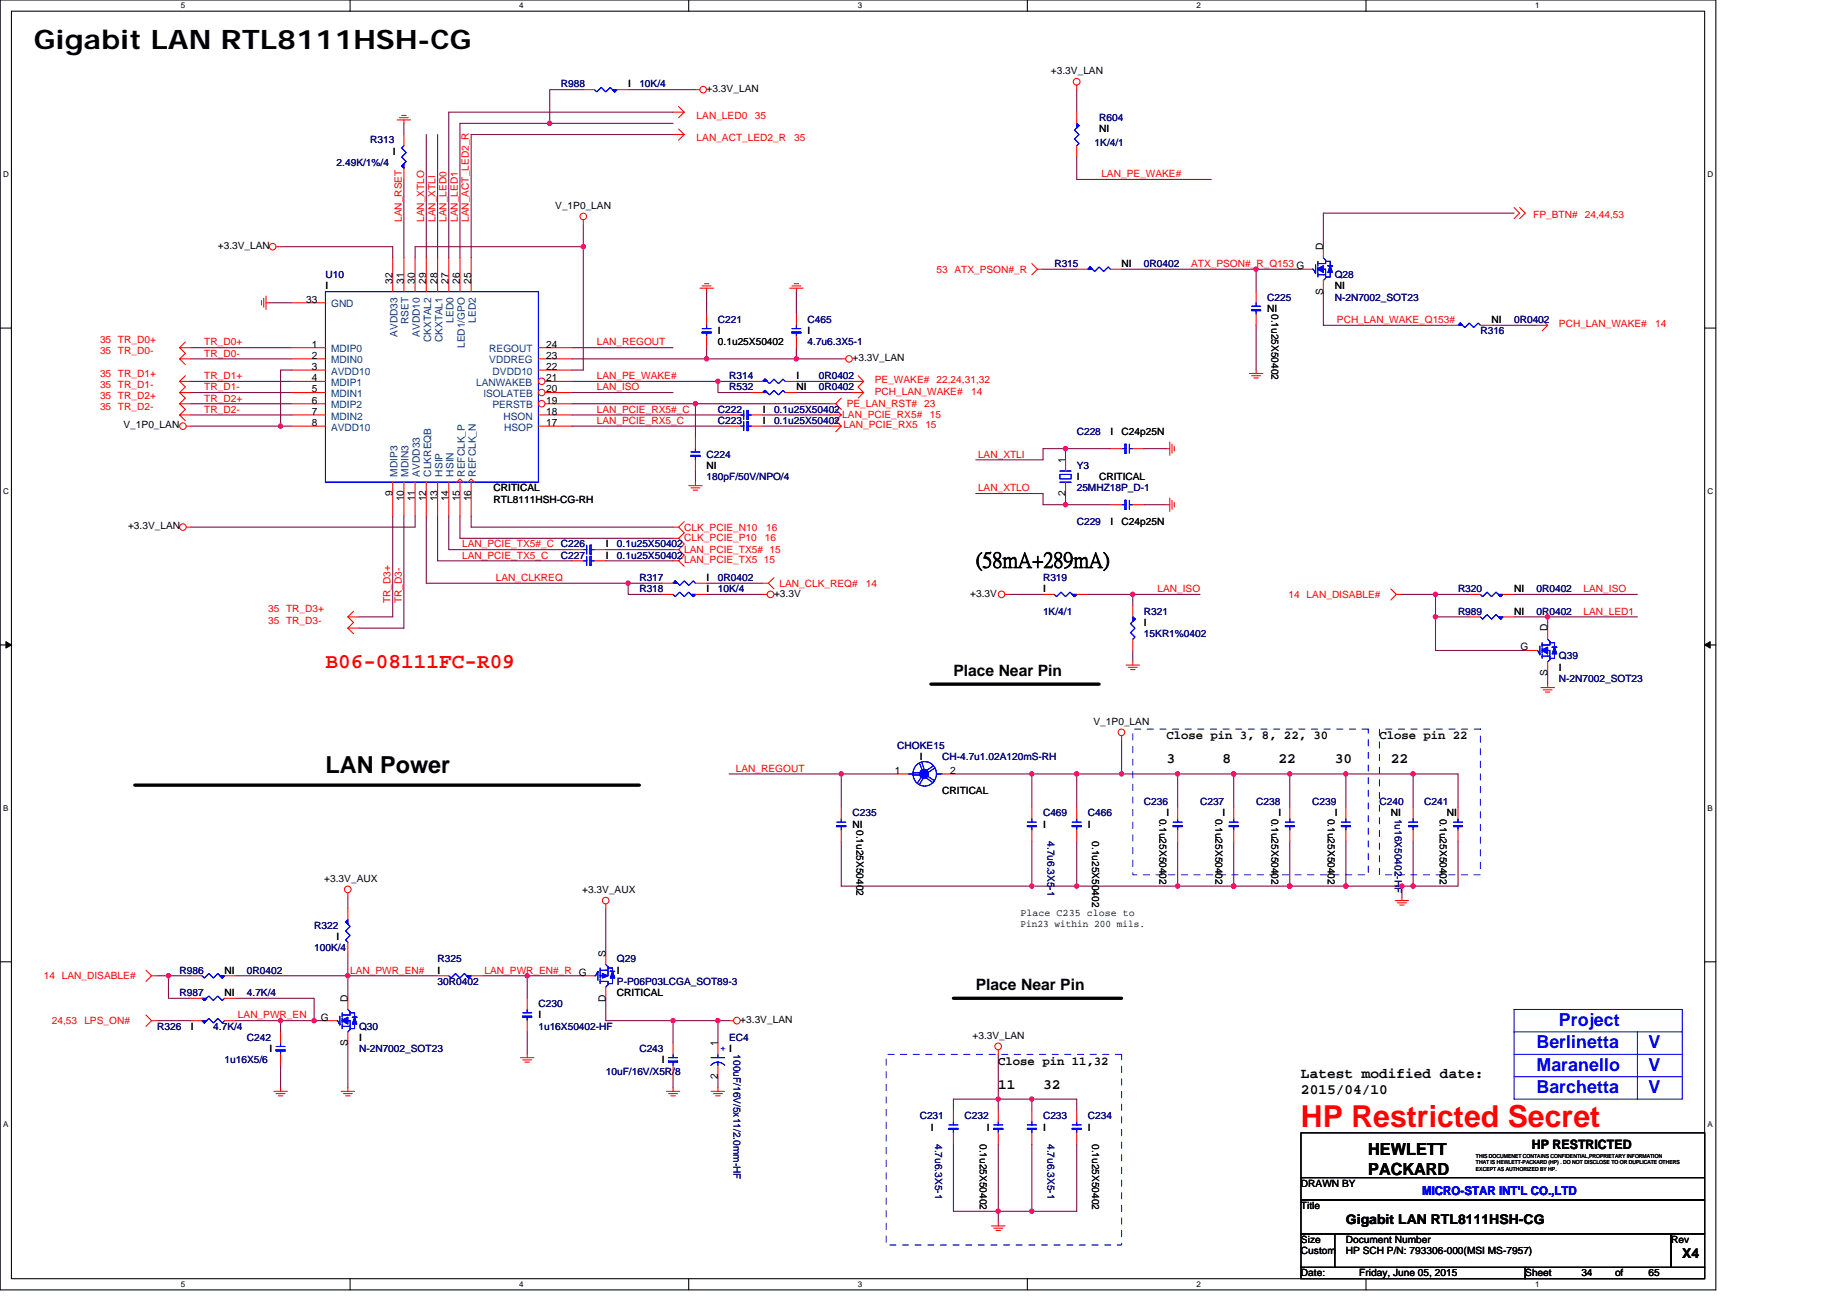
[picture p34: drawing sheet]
<svg xmlns="http://www.w3.org/2000/svg" width="297mm" height="210mm" viewBox="0 0 297 210" stroke-linecap="round" stroke-linejoin="round" font-family="sans-serif">
<defs><g id="words">
<text font-size="4.9" fill="#f00" x="209.2" y="181.3">HP Restricted Secret</text>
<text font-size="4.3" x="5.4" y="7.9">Gigabit LAN RTL8111HSH-CG</text>
<text font-size="3.8" x="52.3" y="124.3">LAN Power</text>
<text font-size="3.4" x="156.9" y="91.1">(58mA+289mA)</text>
<text font-size="3.4" fill="#f00" x="52.3" y="107.4">B06-08111FC-R09</text>
<g font-size="2.9" fill="#00f">
<text x="250.7" y="165">Project</text>
<text x="247.1" y="172.2">Maranello</text>
<text x="247.1" y="168.6">Berlinetta</text>
<text x="265.1" y="168.6">V</text>
<text x="265.1" y="172.2">V</text>
<text x="247.1" y="175.8">Barchetta</text>
<text x="265.1" y="175.8">V</text>
</g>
<g font-size="2.7">
<text x="220" y="185.7">HEWLETT</text>
<text x="220" y="188.9">PACKARD</text>
</g>
<g font-size="2.5">
<text x="153.3" y="108.7">Place Near Pin</text>
<text x="156.9" y="159.2">Place Near Pin</text>
</g>
<g font-size="2.3">
<text x="187.6" y="122.7">3</text>
<text x="196.6" y="122.7">8</text>
<text x="205.6" y="122.7">22</text>
<text x="214.6" y="122.7">30</text>
<text x="223.7" y="122.7">22</text>
<text x="209.2" y="173.2">Latest modified date:</text>
<text x="160.5" y="175">11</text>
<text x="167.7" y="175">32</text>
<text x="209.2" y="175.9">2015/04/10</text>
</g>
<g font-size="2.2">
<text x="216.4" y="196.8">Gigabit LAN RTL8111HSH-CG</text>
<text x="270.5" y="202.2">X4</text>
</g>
<text font-size="2.1" x="246.4" y="184.8">HP RESTRICTED</text>
<g font-size="2">
<text x="187.6" y="118.9">Close pin 3, 8, 22, 30</text>
<text x="221.8" y="118.9">Close pin 22</text>
<text x="160.5" y="171.2">Close pin 11,32</text>
</g>
<text font-size="2" fill="#00f" x="228.7" y="192.1">MICRO-STAR INT'L CO.,LTD</text>
<g font-size="1.6">
<text x="169" y="11.9">+3.3V_LAN</text>
<text x="101" y="14.1">I</text>
<text x="113.6" y="14.8">+3.3V_LAN</text>
<text x="176.8" y="21.3">NI</text>
<text x="63.2" y="24.9">I</text>
<text x="89.3" y="33.5">V_1P0_LAN</text>
<text x="35" y="40">+3.3V_LAN</text>
<text x="212.8" y="40.2" transform="rotate(-90 212.8 40.2)">D</text>
<text x="52.3" y="46.5">I</text>
<text x="63.1" y="45.6" transform="rotate(-90 63.1 45.6)">32</text>
<text x="64.9" y="45.6" transform="rotate(-90 64.9 45.6)">31</text>
<text x="66.7" y="45.6" transform="rotate(-90 66.7 45.6)">30</text>
<text x="68.5" y="45.6" transform="rotate(-90 68.5 45.6)">29</text>
<text x="70.4" y="45.6" transform="rotate(-90 70.4 45.6)">28</text>
<text x="72.2" y="45.6" transform="rotate(-90 72.2 45.6)">27</text>
<text x="74" y="45.6" transform="rotate(-90 74 45.6)">26</text>
<text x="75.8" y="45.6" transform="rotate(-90 75.8 45.6)">25</text>
<text x="180.4" y="42.9">NI</text>
<text x="212.8" y="47.4" transform="rotate(-90 212.8 47.4)">S</text>
<text x="214.6" y="46.5">NI</text>
<text x="49.3" y="48.7">33</text>
<text x="115.5" y="53.7">I</text>
<text x="129.9" y="53.7">I</text>
<text x="203.8" y="50.1">NI</text>
<text x="204.5" y="50.5" transform="rotate(90 204.5 50.5)">0.1u25X50402</text>
<text x="239.9" y="51.9">NI</text>
<text x="50.2" y="59.5">3</text>
<text x="50.2" y="55.9">1</text>
<text x="50.2" y="57.7">2</text>
<text x="87.9" y="59.5">22</text>
<text x="87.9" y="55.9">24</text>
<text x="87.9" y="57.7">23</text>
<text x="115.5" y="55.5">0.1u25X50402</text>
<text x="137.1" y="58.1">+3.3V_LAN</text>
<text x="50.2" y="61.3">4</text>
<text x="50.2" y="63.1">5</text>
<text x="50.2" y="64.9">6</text>
<text x="87.9" y="64.9">19</text>
<text x="87.9" y="61.3">21</text>
<text x="87.9" y="63.1">20</text>
<text x="128.1" y="62.8">NI</text>
<text x="128.1" y="60.9">I</text>
<text x="19.9" y="68.9">V_1P0_LAN</text>
<text x="50.2" y="68.5">8</text>
<text x="50.2" y="66.7">7</text>
<text x="87.9" y="66.7">18</text>
<text x="87.9" y="68.5">17</text>
<text x="122.7" y="66.4">I</text>
<text x="122.7" y="68.2">I</text>
<text x="178.6" y="70">I</text>
<text x="180.4" y="70">C24p25N</text>
<text x="113.6" y="75.4">NI</text>
<text x="171.3" y="74.5" transform="rotate(-90 171.3 74.5)">1</text>
<text x="173.2" y="77.2">I</text>
<text x="176.8" y="77.2">CRITICAL</text>
<text x="63.1" y="79.7" transform="rotate(-90 63.1 79.7)">9</text>
<text x="64.9" y="80.6" transform="rotate(-90 64.9 80.6)">10</text>
<text x="66.7" y="80.6" transform="rotate(-90 66.7 80.6)">11</text>
<text x="68.5" y="80.6" transform="rotate(-90 68.5 80.6)">12</text>
<text x="70.4" y="80.6" transform="rotate(-90 70.4 80.6)">13</text>
<text x="72.2" y="80.6" transform="rotate(-90 72.2 80.6)">14</text>
<text x="74" y="80.6" transform="rotate(-90 74 80.6)">15</text>
<text x="75.8" y="80.6" transform="rotate(-90 75.8 80.6)">16</text>
<text x="79.4" y="80.8">RTL8111HSH-CG-RH</text>
<text x="79.4" y="79">CRITICAL</text>
<text x="171.3" y="79.7" transform="rotate(-90 171.3 79.7)">2</text>
<text x="20.6" y="85.1">+3.3V_LAN</text>
<text x="97.4" y="89.8">I</text>
<text x="97.4" y="88">I</text>
<text x="178.6" y="84.4">I</text>
<text x="180.4" y="84.4">C24p25N</text>
<text x="113.6" y="95.2">I</text>
<text x="113.6" y="93.4">I</text>
<text x="124.5" y="95.9">+3.3V</text>
<text x="156" y="95.9">+3.3V</text>
<text x="167.7" y="95.2">I</text>
<text x="243.5" y="95.2">NI</text>
<text x="184" y="100.6">I</text>
<text x="243.5" y="98.8">NI</text>
<text x="248.9" y="101.5" transform="rotate(-90 248.9 101.5)">D</text>
<text x="244.6" y="104.6">G</text>
<text x="250.7" y="107.8">I</text>
<text x="248.9" y="108.8" transform="rotate(-90 248.9 108.8)">S</text>
<text x="175.9" y="116.5">V_1P0_LAN</text>
<text x="143.9" y="124.4">1</text>
<text x="147.9" y="122.3">I</text>
<text x="152.8" y="124.4">2</text>
<text x="151.5" y="127.7">CRITICAL</text>
<text x="186.5" y="131.6" transform="rotate(90 186.5 131.6)">0.1u25X50402</text>
<text x="187.6" y="131.3">I</text>
<text x="195.5" y="131.6" transform="rotate(90 195.5 131.6)">0.1u25X50402</text>
<text x="196.6" y="131.3">I</text>
<text x="204.5" y="131.6" transform="rotate(90 204.5 131.6)">0.1u25X50402</text>
<text x="205.6" y="131.3">I</text>
<text x="213.5" y="131.6" transform="rotate(90 213.5 131.6)">0.1u25X50402</text>
<text x="214.6" y="131.3">I</text>
<text x="223.7" y="131.3">NI</text>
<text x="231.6" y="131.6" transform="rotate(90 231.6 131.6)">0.1u25X50402</text>
<text x="232.7" y="131.3">NI</text>
<text x="137.1" y="133.1">NI</text>
<text x="137.8" y="133.5" transform="rotate(90 137.8 133.5)">0.1u25X50402</text>
<text x="167.7" y="133.1">I</text>
<text x="175" y="133.1">I</text>
<text x="175.6" y="135.3" transform="rotate(90 175.6 135.3)">0.1u25X50402</text>
<text x="52.2" y="141.7">+3.3V_AUX</text>
<text x="93.6" y="143.6">+3.3V_AUX</text>
<text x="164.1" y="147.3">Place C235 close to</text>
<text x="164.1" y="149.1">Pin23 within 200 mils.</text>
<text x="54.1" y="151.1">I</text>
<text x="97.4" y="153.8" transform="rotate(-90 97.4 153.8)">S</text>
<text x="36.1" y="156.5">NI</text>
<text x="36.1" y="160.1">NI</text>
<text x="55.9" y="161" transform="rotate(-90 55.9 161)">D</text>
<text x="70.4" y="156.5">I</text>
<text x="97.4" y="161.1" transform="rotate(-90 97.4 161.1)">D</text>
<text x="99.2" y="156.5">I</text>
<text x="99.2" y="160.1">CRITICAL</text>
<text x="30.7" y="165.5">I</text>
<text x="51.6" y="164.1">G</text>
<text x="57.7" y="167.3">I</text>
<text x="86.6" y="163.7">I</text>
<text x="119.1" y="164.5">+3.3V_LAN</text>
<text x="156.4" y="167">+3.3V_LAN</text>
<text x="43.3" y="169.1">I</text>
<text x="55.9" y="168.3" transform="rotate(-90 55.9 168.3)">S</text>
<text x="106.4" y="171">I</text>
<text x="115.4" y="173.5" transform="rotate(-90 115.4 173.5)">2</text>
<text x="115.4" y="168.3" transform="rotate(-90 115.4 168.3)">1</text>
<text x="117.3" y="169.1">I</text>
<text x="149.7" y="181.8">I</text>
<text x="157.6" y="183.9" transform="rotate(90 157.6 183.9)">0.1u25X50402</text>
<text x="158.7" y="181.8">I</text>
<text x="167.7" y="181.8">I</text>
<text x="175" y="181.8">I</text>
<text x="175.6" y="183.9" transform="rotate(90 175.6 183.9)">0.1u25X50402</text>
<text x="209.2" y="190.8">DRAWN BY</text>
<text x="209.2" y="194.4">Title</text>
<text x="209.2" y="201.6">Custom</text>
<text x="209.2" y="199.8">Size</text>
<text x="216.4" y="201.6">HP SCH P/N: 793306-000(MSI MS-7957)</text>
<text x="216.4" y="199.8">Document Number</text>
<text x="268.7" y="199.8">Rev</text>
<text x="209.2" y="205.2">Date:</text>
<text x="218.6" y="205.2">Friday, June 05, 2015</text>
<text x="245.3" y="205.2">Sheet</text>
<text x="254.3" y="205.2">34</text>
<text x="259.7" y="205.2">of</text>
<text x="265.1" y="205.2">65</text>
</g>
<g font-size="1.6" fill="#000080">
<text x="90.2" y="14.1">R988</text>
<text x="102.8" y="14.1">10K/4</text>
<text x="59.5" y="23.1">R313</text>
<text x="176" y="23.4">1K/4/1</text>
<text x="176.8" y="19.5">R604</text>
<text x="54.1" y="26.7">2.49K/1%/4</text>
<text x="52.3" y="44.7">U10</text>
<text x="169.6" y="42.9">R315</text>
<text x="184" y="42.9">0R0402</text>
<text x="214.6" y="44.7">Q28</text>
<text x="115.5" y="51.9">C221</text>
<text x="129.9" y="51.9">C465</text>
<text x="203.8" y="48.3">C225</text>
<text x="214.6" y="48.3">N-2N7002_SOT23</text>
<text x="238.1" y="53.7">R316</text>
<text x="243.5" y="51.9">0R0402</text>
<text x="129.9" y="55.5">4.7u6.3X5-1</text>
<text x="117.3" y="62.8">R532</text>
<text x="117.3" y="60.9">R314</text>
<text x="131.7" y="62.8">0R0402</text>
<text x="131.7" y="60.9">0R0402</text>
<text x="115.5" y="66.4">C222</text>
<text x="115.5" y="68.2">C223</text>
<text x="124.5" y="66.4">0.1u25X50402</text>
<text x="124.5" y="68.2">0.1u25X50402</text>
<text x="173.2" y="70">C228</text>
<text x="113.6" y="73.6">C224</text>
<text x="113.6" y="77.2">180pF/50V/NPO/4</text>
<text x="173.2" y="75.4">Y3</text>
<text x="173.2" y="79">25MHZ18P_D-1</text>
<text x="90.2" y="89.8">C227</text>
<text x="99.2" y="89.8">0.1u25X50402</text>
<text x="99.2" y="88">0.1u25X50402</text>
<text x="173.2" y="84.4">C229</text>
<text x="102.8" y="95.2">R318</text>
<text x="102.8" y="93.4">R317</text>
<text x="115.5" y="95.2">10K/4</text>
<text x="115.5" y="93.4">0R0402</text>
<text x="167.7" y="93.4">R319</text>
<text x="234.5" y="95.2">R320</text>
<text x="247.1" y="95.2">0R0402</text>
<text x="167.7" y="98.8">1K/4/1</text>
<text x="184" y="98.8">R321</text>
<text x="234.5" y="98.8">R989</text>
<text x="247.1" y="98.8">0R0402</text>
<text x="184" y="102.4">15KR1%0402</text>
<text x="250.7" y="106">Q39</text>
<text x="250.7" y="109.6">N-2N7002_SOT23</text>
<text x="144.3" y="120.5">CHOKE15</text>
<text x="151.5" y="122.3">CH-4.7u1.02A120mS-RH</text>
<text x="137.1" y="131.3">C235</text>
<text x="167.7" y="131.3">C469</text>
<text x="175" y="131.3">C466</text>
<text x="184" y="129.5">C236</text>
<text x="193" y="129.5">C237</text>
<text x="202" y="129.5">C238</text>
<text x="211" y="129.5">C239</text>
<text x="221.8" y="129.5">C240</text>
<text x="224.3" y="131.6" transform="rotate(90 224.3 131.6)">1u16X50402-HF</text>
<text x="229.1" y="129.5">C241</text>
<text x="168.4" y="135.3" transform="rotate(90 168.4 135.3)">4.7u6.3X5-1</text>
<text x="50.5" y="149.3">R322</text>
<text x="50.5" y="152.9">100K/4</text>
<text x="70.4" y="154.7">R325</text>
<text x="99.2" y="154.7">Q29</text>
<text x="28.9" y="156.5">R986</text>
<text x="28.9" y="160.1">R987</text>
<text x="39.7" y="156.5">0R0402</text>
<text x="39.7" y="160.1">4.7K/4</text>
<text x="70.4" y="158.3">30R0402</text>
<text x="86.6" y="161.9">C230</text>
<text x="99.2" y="158.3">P-P06P03LCGA_SOT89-3</text>
<text x="25.3" y="165.5">R326</text>
<text x="34.3" y="165.5">4.7K/4</text>
<text x="39.7" y="167.3">C242</text>
<text x="57.7" y="165.5">Q30</text>
<text x="86.6" y="165.5">1u16X50402-HF</text>
<text x="117.3" y="167.3">EC4</text>
<text x="36.1" y="171">1u16X5/6</text>
<text x="57.7" y="169.1">N-2N7002_SOT23</text>
<text x="97.4" y="172.8">10uF/16V/X5R/8</text>
<text x="102.8" y="169.1">C243</text>
<text x="117.9" y="169.5" transform="rotate(90 117.9 169.5)">100uF/16V/5x11/2.0mm-HF</text>
<text x="147.9" y="180">C231</text>
<text x="155.1" y="180">C232</text>
<text x="167.7" y="180">C233</text>
<text x="175" y="180">C234</text>
<text x="150.4" y="183.9" transform="rotate(90 150.4 183.9)">4.7u6.3X5-1</text>
<text x="168.4" y="183.9" transform="rotate(90 168.4 183.9)">4.7u6.3X5-1</text>
</g>
<g font-size="1.6" fill="#f00">
<text x="112" y="22.7">LAN_ACT_LED2_R</text>
<text x="112" y="19.1">LAN_LED0</text>
<text x="121.4" y="19.1">35</text>
<text x="127.7" y="22.7">35</text>
<text x="177.1" y="28.5">LAN_PE_WAKE#</text>
<text x="64.6" y="35.7" transform="rotate(-90 64.6 35.7)">LAN_RSET</text>
<text x="68.2" y="35.7" transform="rotate(-90 68.2 35.7)">LAN_XTLO</text>
<text x="70" y="35.7" transform="rotate(-90 70 35.7)">LAN_XTLI</text>
<text x="71.8" y="35.7" transform="rotate(-90 71.8 35.7)">LAN_LED0</text>
<text x="73.6" y="35.7" transform="rotate(-90 73.6 35.7)">LAN_LED1</text>
<text x="75.4" y="35.7" transform="rotate(-90 75.4 35.7)">LAN_ACT_LED2_R</text>
<text x="246.6" y="35">FP_BTN#</text>
<text x="254.9" y="35">24,44,53</text>
<text x="150.6" y="43.8">53 ATX_PSON#_R</text>
<text x="191.6" y="42.9">ATX_PSON#_R_Q153 G</text>
<text x="215" y="51.9">PCH_LAN_WAKE_Q153#</text>
<text x="250.7" y="52.6">PCH_LAN_WAKE#</text>
<text x="266.2" y="52.6">14</text>
<text x="16.1" y="55.2">35 TR_D0+</text>
<text x="16.1" y="57">35 TR_D0-</text>
<text x="32.8" y="57.3">TR_D0-</text>
<text x="32.8" y="55.5">TR_D0+</text>
<text x="96" y="55.5">LAN_REGOUT</text>
<text x="16.1" y="60.6">35 TR_D1+</text>
<text x="16.1" y="62.4">35 TR_D1-</text>
<text x="16.1" y="64.2">35 TR_D2+</text>
<text x="16.1" y="66">35 TR_D2-</text>
<text x="32.8" y="62.8">TR_D1-</text>
<text x="32.8" y="61">TR_D1+</text>
<text x="32.8" y="64.6">TR_D2+</text>
<text x="96" y="62.8">LAN_ISO</text>
<text x="96" y="61">LAN_PE_WAKE#</text>
<text x="136.2" y="65.4">PE_LAN_RST# 23</text>
<text x="140.7" y="61.7">PE_WAKE#</text>
<text x="140.7" y="63.5">PCH_LAN_WAKE#</text>
<text x="150.6" y="61.7">22,24,31,32</text>
<text x="156.2" y="63.5">14</text>
<text x="32.8" y="66.4">TR_D2-</text>
<text x="96" y="68.2">LAN_PCIE_RX5_C</text>
<text x="96" y="66.4">LAN_PCIE_RX5#_C</text>
<text x="135.5" y="67.3">LAN_PCIE_RX5#</text>
<text x="135.7" y="68.9">LAN_PCIE_RX5</text>
<text x="148.8" y="68.9">15</text>
<text x="149.5" y="67.3">15</text>
<text x="157.3" y="73.6">LAN_XTLI</text>
<text x="157.3" y="79">LAN_XTLO</text>
<text x="74.3" y="88">LAN_PCIE_TX5#_C C226</text>
<text x="74.3" y="89.8">LAN_PCIE_TX5_C</text>
<text x="110" y="86.9">CLK_PCIE_P10</text>
<text x="110" y="85.3">CLK_PCIE_N10</text>
<text x="110" y="88.9">LAN_PCIE_TX5# 15</text>
<text x="123" y="86.9">16</text>
<text x="123.2" y="85.3">16</text>
<text x="79.8" y="93.4">LAN_CLKREQ</text>
<text x="110" y="90.5">LAN_PCIE_TX5 15</text>
<text x="125.4" y="94.3">LAN_CLK_REQ#</text>
<text x="139.3" y="94.3">14</text>
<text x="186.1" y="95.2">LAN_ISO</text>
<text x="254.7" y="95.2">LAN_ISO</text>
<text x="43.1" y="98.5">35 TR_D3+</text>
<text x="43.1" y="100.3">35 TR_D3-</text>
<text x="62.8" y="97" transform="rotate(-90 62.8 97)">TR_D3+</text>
<text x="64.6" y="97" transform="rotate(-90 64.6 97)">TR_D3-</text>
<text x="207.2" y="96.1">14 LAN_DISABLE#</text>
<text x="254.7" y="98.8">LAN_LED1</text>
<text x="118.3" y="124.1">LAN_REGOUT</text>
<text x="7.1" y="157.4">14 LAN_DISABLE#</text>
<text x="56.3" y="156.5">LAN_PWR_EN#</text>
<text x="77.9" y="156.5">LAN_PWR_EN#_R G</text>
<text x="8.3" y="164.6">24,53</text>
<text x="13.6" y="164.6">LPS_ON#</text>
<text x="38.3" y="163.7">LAN_PWR_EN</text>
</g>
<g font-size="1.6" fill="#004080">
<text x="53.3" y="49.4">GND</text>
<text x="65.7" y="52.1" transform="rotate(-90 65.7 52.1)">RSET</text>
<text x="72.9" y="51.9" transform="rotate(-90 72.9 51.9)">LED0</text>
<text x="76.5" y="51.9" transform="rotate(-90 76.5 51.9)">LED2</text>
<text x="53.3" y="56.6">MDIP0</text>
<text x="53.3" y="58.4">MDIN0</text>
<text x="63.9" y="54.1" transform="rotate(-90 63.9 54.1)">AVDD33</text>
<text x="67.5" y="54.1" transform="rotate(-90 67.5 54.1)">AVDD10</text>
<text x="69.3" y="55" transform="rotate(-90 69.3 55)">CKXTAL2</text>
<text x="71.1" y="55" transform="rotate(-90 71.1 55)">CKXTAL1</text>
<text x="74.7" y="55.9" transform="rotate(-90 74.7 55.9)">LED1/GPO</text>
<text x="78.7" y="56.6">REGOUT</text>
<text x="78.7" y="58.4">VDDREG</text>
<text x="53.3" y="60.2">AVDD10</text>
<text x="53.3" y="62.1">MDIP1</text>
<text x="53.3" y="63.9">MDIN1</text>
<text x="53.3" y="65.7">MDIP2</text>
<text x="76.6" y="62.1">LANWAKEB</text>
<text x="77.7" y="63.9">ISOLATEB</text>
<text x="79.2" y="65.7">PERSTB</text>
<text x="79.2" y="60.2">DVDD10</text>
<text x="53.3" y="69.3">AVDD10</text>
<text x="53.3" y="67.5">MDIN2</text>
<text x="81" y="67.5">HSON</text>
<text x="81.1" y="69.3">HSOP</text>
<text x="63.9" y="76.6" transform="rotate(-90 63.9 76.6)">MDIP3</text>
<text x="65.7" y="76.6" transform="rotate(-90 65.7 76.6)">MDIN3</text>
<text x="67.5" y="76.6" transform="rotate(-90 67.5 76.6)">AVDD33</text>
<text x="69.3" y="76.6" transform="rotate(-90 69.3 76.6)">CLKREQB</text>
<text x="71.1" y="76.6" transform="rotate(-90 71.1 76.6)">HSIP</text>
<text x="72.9" y="76.6" transform="rotate(-90 72.9 76.6)">HSIN</text>
<text x="74.7" y="76.6" transform="rotate(-90 74.7 76.6)">REFCLK_P</text>
<text x="76.5" y="76.6" transform="rotate(-90 76.5 76.6)">REFCLK_N</text>
</g>
<text font-size="1.6" fill="#00f" x="115.9" y="168.3" transform="rotate(90 115.9 168.3)">+</text>
<g font-size="1.3">
<text x="29.1" y="1.4">5</text>
<text x="83.5" y="1.4">4</text>
<text x="138" y="1.4">3</text>
<text x="192.4" y="1.4">2</text>
<text x="246.9" y="1.4">1</text>
<text x=".5" y="28.4">D</text>
<text x="274.6" y="28.4">D</text>
<text x=".5" y="79.4">C</text>
<text x="274.6" y="79.4">C</text>
<text x=".5" y="130.3">B</text>
<text x="274.6" y="130.3">B</text>
<text x=".5" y="181.3">A</text>
<text x="274.6" y="181.3">A</text>
<text x="29.1" y="206.9">5</text>
<text x="83.5" y="206.9">4</text>
<text x="138" y="206.9">3</text>
<text x="192.4" y="206.9">2</text>
<text x="246.9" y="206.9">1</text>
</g>
<g font-size=".9">
<text x="237.4" y="186.2">THIS DOCUMENET CONTAINS CONFIDENTIAL,PROPRIETARY INFORMATION</text>
<text x="237.4" y="187.2">THAT IS HEWLETT-PACKARD (HP) . DO NOT DISCLOSE TO OR DUPLICATE OTHERS</text>
<text x="237.4" y="188.2">EXCEPT AS AUTHORIZED BY HP.</text>
</g>
</g></defs>
<path d="M0 0h275.9v207.4h-275.9zM1.8 1.8h272.3v203.8h-272.3z" fill="none" stroke="#000" stroke-width=".17"/>
<g fill="#fff">
<path d="M29.1 .2h.7v1.4h-.7z"/>
<path d="M29.1 205.8h.7v1.4h-.7z"/>
</g>
<path d="M56.3 0v1.8M56.3 205.6v1.8" fill="none" stroke="#000" stroke-width=".17"/>
<g fill="#fff">
<path d="M83.5 .2h.7v1.4h-.7z"/>
<path d="M83.5 205.8h.7v1.4h-.7z"/>
</g>
<path d="M110.8 0v1.8M110.8 205.6v1.8" fill="none" stroke="#000" stroke-width=".17"/>
<g fill="#fff">
<path d="M138 .2h.7v1.4h-.7z"/>
<path d="M138 205.8h.7v1.4h-.7z"/>
</g>
<path d="M165.2 0v1.8M165.2 205.6v1.8" fill="none" stroke="#000" stroke-width=".17"/>
<g fill="#fff">
<path d="M192.4 .2h.8v1.4h-.8z"/>
<path d="M192.4 205.8h.8v1.4h-.8z"/>
</g>
<path d="M219.7 0v1.8M219.7 205.6v1.8" fill="none" stroke="#000" stroke-width=".17"/>
<g fill="#fff">
<path d="M246.9 .2h.7v1.4h-.7z"/>
<path d="M246.9 205.8h.7v1.4h-.7z"/>
<path d="M.5 27.3h.9v1.4h-.9z"/>
<path d="M274.6 27.3h.9v1.4h-.9z"/>
<path d="M.5 78.2h.9v1.5h-.9z"/>
<path d="M274.6 78.2h.9v1.5h-.9z"/>
</g>
<path d="M0 52.7h1.8M274.1 52.7h1.8" fill="none" stroke="#000" stroke-width=".17"/>
<g fill="#fff">
<path d="M.5 129.2h.9v1.4h-.9z"/>
<path d="M274.6 129.2h.9v1.4h-.9z"/>
</g>
<path d="M0 103.7h1.8M274.1 103.7h1.8" fill="none" stroke="#000" stroke-width=".17"/>
<path d="M.9 103.2l.9 .5-.9 .5zM274.1 103.7l.9-.5v1z" fill="#000" stroke="#000" stroke-width=".16"/>
<g fill="#fff">
<path d="M.5 180.1h.9v1.4h-.9z"/>
<path d="M274.6 180.1h.9v1.4h-.9z"/>
</g>
<path d="M0 154.6h1.8M274.1 154.6h1.8M243.5 176.7h.1M209.2 182.1h64.9v10.9h-64.9zM209.2 193h64.9v5.4h-64.9zM209.2 198.4h5.4v5.4h-5.4zM209.2 189.4h64.9M214.6 198.4h54.1v5.4h-54.1zM268.7 198.4h5.4v5.4h-5.4zM209.2 203.8h36.1v1.8h-36.1zM245.3 203.8h28.8v1.8h-28.8z" fill="none" stroke="#000" stroke-width=".17"/>
<g fill="none" stroke="#800040" stroke-width=".17">
<path d="M65 19.8v1.8M88.4 19.8h-14.4v21.7M93.8 14.4h-5.4v5.4h19.8M101 14.4h10.8M108.2 18h-36v23.5M173.2 14.4v3.6M45.1 39.7h18.1v1.8M65 28.9v12.6M68.6 21.6v19.9M70.4 21.6v19.9M93.8 39.7h-27v1.8M93.8 39.7v19.8h-1.8"/>
<path d="M93.8 36.1v3.6M108.2 21.6h-32.4v19.9M173.2 25.3v3.6h21.6M243.5 34.3h-30.7v5.4M30.7 57.7h16.2M30.7 55.9h16.2M43.3 48.7h3.6M46.9 59.5h-1.8v9M92 57.7h21.6M92 55.9h16.2M113.6 46.9v3.6M113.6 55.9v1.8"/>
<path d="M113.6 57.7h14.5M128.1 55.9v1.8M128.1 46.9v3.6M128.1 57.7h7.2M167.7 43.3h5.5M180.4 43.3h21.6v3.6M202 43.3h7.2M202 52.3v7.2M212.8 46.9v5.4h19.9M239.9 52.3h7.2M30.7 68.5h14.4M30.7 63.1h16.2"/>
<path d="M30.7 61.3h16.2M30.7 66.7h16.2M30.7 64.9h16.2M45.1 68.5h1.8M92 63.1h16.2M92 64.9h19.8M92 61.3h23.5v1.8h5.4M92 68.5h25.3M92 66.7h25.3M111.8 64.9v5.4M111.8 75.7v1.8M111.8 64.9h21.7"/>
<path d="M115.5 61.3h5.4M122.7 68.5h10.8M122.7 66.7h10.8M128.1 61.3h9M128.1 63.1h9M156.9 79.4h10.8v1.8h3.7M171.4 72.1h7.2M171.4 72.1h-3.7v1.8h-10.8M171.4 72.1v1.8M171.4 79.4v1.8M184 72.1h3.6M63.2 83v16.2h-5.5"/>
<path d="M65 83v18h-7.3M66.8 83v1.8h-36.1M68.6 83v10.8h32.4M70.4 83v7.2h21.6M72.2 83v5.4h19.8M74 83v3.6h34.2M75.8 83v1.8h32.4M97.4 88.4h10.8M97.4 90.2h10.8M101 93.8h5.4M101 93.8v1.8h5.4M113.6 95.6h9.1"/>
<path d="M113.6 93.8h9.1M162.3 95.6h5.4M171.4 81.2h7.2M175 95.6h7.2M182.2 95.6h10.8M182.2 95.6v1.8M184 81.2h3.6M225.5 95.6h5.4M230.9 95.6h5.4M230.9 95.6v3.6h5.4M230.9 99.2v5.4h14.4M243.5 95.6h19.8"/>
<path d="M243.5 99.2h5.4M248.9 99.2h14.4M248.9 99.2v1.8M180.4 119v5.4M182.2 104.6v1.8M248.9 108.2v1.8M117.3 124.4h18M135.3 124.4h9M135.3 135.3v7.2h30.6M135.3 124.4v5.4M153.3 124.4h12.6M165.9 124.4h7.3v5.4"/>
<path d="M165.9 135.3v7.2M165.9 124.4v5.4M173.2 135.3v7.2M173.2 124.4h7.2M180.4 124.4h9M189.4 124.4h9M189.4 135.3v7.2M189.4 124.4v5.4M198.4 124.4h9M198.4 135.3v7.2M198.4 124.4v5.4M207.4 124.4h9"/>
<path d="M207.4 124.4v5.4M207.4 135.3v7.2M216.4 124.4v5.4M216.4 124.4h10.9M216.4 135.3v7.2M227.3 135.3v7.2M227.3 124.4v5.4M227.3 124.4h7.2v5.4M234.5 135.3v7.2h-7.2M25.3 156.9h1.8M27.1 156.9h3.6M27.1 156.9v3.6h3.6"/>
<path d="M37.9 156.9h18M55.9 153.3v3.6M55.9 156.9v3.6M55.9 144.3v1.8M55.9 156.9h14.5M77.6 156.9h7.2M84.8 156.9v3.6M84.8 156.9h9M97.4 146.1v7.2M165.9 142.5h7.3M173.2 142.5h16.2M189.4 142.5h9"/>
<path d="M198.4 142.5h9M207.4 142.5h9M216.4 142.5h9.1M225.5 142.5v1.8M225.5 142.5h1.8M25.3 164.1h5.4M37.9 164.1h7.2M37.9 160.5h12.6v3.6M45.1 164.1v1.8M45.1 171.3v3.6M45.1 164.1h5.4M50.5 164.1h1.8"/>
<path d="M55.9 167.7v7.2M84.8 165.9v3.6M97.4 160.5v3.6h10.8M108.2 164.1v3.6M108.2 173.1v1.8M108.2 164.1h7.3M115.5 173.1v1.8M115.5 164.1v3.6M115.5 164.1h1.8M160.5 176.7v1.8M160.5 169.5v7.2M160.5 176.7h-7.2v1.8"/>
<path d="M160.5 176.7h5.4M165.9 176.7v1.8M165.9 176.7h7.3v1.8M153.3 183.9v10.9h12.6M160.5 183.9v12.7M165.9 183.9v10.9M173.2 183.9v10.9h-7.3"/>
</g>
<g fill="#f0f" stroke="#f0f" stroke-width=".17">
<circle cx="165.9" cy="194.7" r=".35"/>
<circle cx="216.4" cy="124.4" r=".35"/>
<circle cx="227.3" cy="124.4" r=".35"/>
<circle cx="198.4" cy="124.4" r=".35"/>
<circle cx="173.1" cy="124.4" r=".35"/>
<circle cx="189.4" cy="124.4" r=".35"/>
<circle cx="198.4" cy="142.5" r=".35"/>
<circle cx="189.4" cy="142.5" r=".35"/>
<circle cx="173.1" cy="142.5" r=".35"/>
<circle cx="225.5" cy="142.5" r=".35"/>
<circle cx="216.4" cy="142.5" r=".35"/>
<circle cx="207.4" cy="142.5" r=".35"/>
<circle cx="207.4" cy="124.4" r=".35"/>
<circle cx="180.4" cy="124.4" r=".35"/>
<circle cx="111.8" cy="64.9" r=".35"/>
<circle cx="182.2" cy="95.6" r=".35"/>
<circle cx="101" cy="93.8" r=".35"/>
<circle cx="171.3" cy="72.1" r=".35"/>
<circle cx="171.3" cy="81.1" r=".35"/>
<circle cx="93.8" cy="39.7" r=".35"/>
<circle cx="135.3" cy="124.4" r=".35"/>
<circle cx="45.1" cy="68.5" r=".35"/>
<circle cx="115.4" cy="164.1" r=".35"/>
<circle cx="84.8" cy="156.9" r=".35"/>
<circle cx="55.9" cy="156.9" r=".35"/>
<circle cx="108.2" cy="164.1" r=".35"/>
<circle cx="88.4" cy="19.8" r=".35"/>
<circle cx="230.8" cy="95.6" r=".35"/>
<circle cx="115.4" cy="61.3" r=".35"/>
<circle cx="202" cy="43.3" r=".35"/>
<circle cx="165.9" cy="176.7" r=".35"/>
<circle cx="160.5" cy="176.7" r=".35"/>
<circle cx="160.5" cy="194.7" r=".35"/>
<circle cx="227.3" cy="142.5" r=".35"/>
<circle cx="128.1" cy="57.7" r=".35"/>
<circle cx="113.6" cy="57.7" r=".35"/>
<circle cx="165.9" cy="142.5" r=".35"/>
<circle cx="165.9" cy="124.4" r=".35"/>
<circle cx="50.5" cy="164.1" r=".35"/>
<circle cx="45.1" cy="164.1" r=".35"/>
<circle cx="27.1" cy="156.9" r=".35"/>
<circle cx="230.8" cy="99.2" r=".35"/>
<circle cx="248.9" cy="99.2" r=".35"/>
</g>
<g fill="none" stroke="#f00" stroke-width=".17">
<path d="M63.9 19.3h2.1M64.2 18.9h1.5M64.6 18.6h.7M65 19.3v.5M93.8 14.4h1.8M99.2 14.4h1.8M108.2 18h1.8M109.1 17.1l.9 .9M110 18l-.9 .9M111.8 14.4h.8M173.2 13.7v.7M173.2 18v1.8"/>
<path d="M44.4 39.7h.7M93.8 35.3v.8M108.2 21.6h1.8M109.1 20.7l.9 .9M110 21.6l-.9 .9M173.2 23.4v1.9M212.8 39.7v1.8M243.5 33.4l.9 .9-.9 .9M244.4 33.4l.9 .9-.9 .9M28.9 55.9h1.8M28.9 55.9l.9 .9-.9 .9M28.9 57.7h1.8"/>
<path d="M28.9 57.7l.9 .9M29.8 55l-.9 .9M42.1 48.3v.7M42.4 48v1.4M42.8 48.7h.5M42.8 47.6v2.2M46.9 59.5h5.4M46.9 55.9h5.4M46.9 57.7h5.4M75.8 41.5v5.4M86.6 59.5h5.4M86.6 55.9h5.4"/>
<path d="M86.6 57.7h5.4M112.6 46.3h2.1M112.9 46h1.5M113.3 45.6h.7M113.6 46.3v.6M113.6 50.5v1.8M113.6 54.1v1.8M127 46.3h2.2M127.4 46h1.4M127.7 45.6h.7M128.1 46.3v.6M128.1 50.5v1.8"/>
<path d="M128.1 54.1v1.8M135.3 57.7h.7M165.9 42.4l1 .9-1 .9M166.9 43.3h.8M173.2 43.3h1.8M178.6 43.3h1.8M202 59.5v.5M202 46.9v1.8M202 50.5v1.8M209.2 43.3h1.8M212.8 45.1v1.8M247.1 52.3h1.8"/>
<path d="M248 51.4l.9 .9M248.9 52.3l-.9 .9M28.9 61.3h1.8M28.9 61.3l.9 .9-.9 .9M28.9 63.1h1.8M28.9 63.1l.9 .9-.9 .9M28.9 64.9h1.8M28.9 64.9l.9 .9-.9 .9M28.9 66.7h1.8M28.9 66.7l.9 .9M29.8 60.4l-.9 .9M30 68.5h.7"/>
<path d="M46.9 63.1h5.4M46.9 66.7h5.4M46.9 68.5h5.4M46.9 61.3h5.4M46.9 64.9h5.4M63.2 77.5v5.5M65 77.5v5.5M66.8 77.5v5.5M68.6 77.5v5.5M70.4 77.5v5.5M72.2 77.5v5.5M73.4 77.5l.6-.5 .5 .5"/>
<path d="M74 77.5v5.5M75.2 77.5l.6-.5 .5 .5M75.8 77.5v5.5M86.6 66.7h5.4M86.6 68.5h5.4M110.8 78.1h2.1M111.1 78.4h1.5M111.5 78.8h.7M111.8 77.5v.6M111.8 70.3v1.8M111.8 73.9v1.8M117.3 66.7h1.8"/>
<path d="M117.3 68.5h1.8M120.9 66.7h1.8M120.9 68.5h1.8M120.9 63.1h1.8M120.9 61.3h1.8M126.3 63.1h1.8M126.3 61.3h1.8M133.5 64.9h.9M133.5 68.5h1.8M133.5 66.7h1.8M134.4 65.8l.9 .9M135.3 64l-.9 .9 .9 .9"/>
<path d="M135.3 66.7l-.9 .9 .9 .9M135.3 68.5l-.9 .9M137.1 61.3h1.8M137.1 63.1h1.8M138 60.4l.9 .9M138.9 61.3l-.9 .9 .9 .9M138.9 63.1l-.9 .9M171.4 73.9v1.8M171.4 77.5v1.9M178.6 72.1h1.8M182.2 72.1h1.8M187.6 72.1h.5"/>
<path d="M188.1 71.1v2.1M188.5 71.4v1.5M188.8 71.8v.7M200.9 60h2.2M201.3 60.4h1.4M201.7 60.8h.7M30 84.8h.7M55.9 99.2h1.8M55.9 99.2l1 .9-1 .9M56.9 98.3l-1 .9M92 90.2h1.8M92 88.4h1.8"/>
<path d="M95.6 90.2h1.8M95.6 88.4h1.8M106.4 95.6h1.8M106.4 93.8h1.8M108.2 86.6h.9M108.2 84.8h.9M108.2 88.4h.9M108.2 90.2h.9M110 83.9l-.9 .9 .9 .9-.9 .9 .9 .9-.9 .9 .9 .9-.9 .9 .9 .9M111.8 95.6h1.8M111.8 93.8h1.8M122.7 95.6h.7"/>
<path d="M122.7 93.8h.9M124.5 92.9l-.9 .9 .9 .9M161.6 95.6h.7M167.7 95.6h1.9M173.2 95.6h1.8M178.6 81.2h1.8M182.2 81.2h1.8M182.2 97.4v1.8M187.6 81.2h.5M188.1 80.1v2.1M188.5 80.4v1.5M188.8 80.8v.7"/>
<path d="M223.7 94.7l.9 .9-.9 .9M224.6 95.6h.9M236.3 95.6h1.8M236.3 99.2h1.8M241.7 95.6h1.8M241.7 99.2h1.8M55.9 101h1.8M55.9 101l1 .9M180.4 118.3v.7M181.1 106.9h2.2M181.5 107.3h1.4M181.8 107.7h.7"/>
<path d="M182.2 106.4v.5M182.2 102.8v1.8M245.3 104.6h1.8M247.8 110.6h2.2M248.2 110.9h1.4M248.5 111.3h.8M248.9 110v.6M248.9 101v1.8M248.9 106.4v1.8M135.3 129.8v1.8M135.3 133.5v1.8M144.3 124.4h1.8"/>
<path d="M151.5 124.4h1.8M165.9 129.8v1.8M165.9 133.5v1.8M173.2 129.8v1.8M173.2 133.5v1.8M189.4 129.8v1.8M189.4 133.5v1.8M198.4 129.8v1.8M198.4 133.5v1.8M207.4 129.8v1.8M207.4 133.5v1.8M216.4 129.8v1.8"/>
<path d="M216.4 133.5v1.8M227.3 129.8v1.8M227.3 133.5v1.8M234.5 129.8v1.8M234.5 133.5v1.8M23.5 156l.9 .9-.9 .9M24.4 156.9h.9M30.7 156.9h1.8M36.1 156.9h1.8M55.9 143.6v.7M55.9 146.1v1.8M55.9 151.5v1.8"/>
<path d="M70.4 156.9h1.8M75.8 156.9h1.8M93.8 156.9h1.8M97.4 145.4v.7M97.4 153.3v1.8M97.4 158.7v1.8M224.4 144.8h2.1M224.7 145.2h1.5M225.1 145.5h.7M225.5 144.3v.5M23.5 163.2l.9 .9-.9 .9M24.4 164.1h.9"/>
<path d="M30.7 164.1h1.8M30.7 160.5h1.8M36.1 164.1h1.8M36.1 160.5h1.8M44 175.5h2.2M44.4 175.8h1.4M44.8 176.2h.7M45.1 174.9v.6M45.1 165.9v1.8M45.1 169.5v1.8M52.3 164.1h1.8M54.9 175.5h2.1"/>
<path d="M55.2 175.8h1.5M55.6 176.2h.7M55.9 174.9v.6M55.9 160.5v1.8M55.9 165.9v1.8M83.7 170.1h2.2M84.1 170.4h1.4M84.4 170.8h.8M84.8 169.5v.6M84.8 160.5v1.8M84.8 164.1v1.8M107.2 175.5h2.1"/>
<path d="M107.5 175.8h1.5M107.9 176.2h.7M108.2 174.9v.6M108.2 167.7v1.8M108.2 171.3v1.8M114.4 175.5h2.1M114.7 175.8h1.5M115.1 176.2h.7M115.5 174.9v.6M115.5 167.7v1.8M115.5 171.3v1.8M117.3 164.1h.7"/>
<path d="M153.3 178.5v1.8M160.5 168.8v.7M160.5 178.5v1.8M165.9 178.5v1.8M173.2 178.5v1.8M153.3 182.1v1.8M159.4 197.1h2.2M159.8 197.5h1.5M160.2 197.8h.7M160.5 196.6v.5M160.5 182.1v1.8M165.9 182.1v1.8"/>
<path d="M173.2 182.1v1.8"/>
<circle cx="113.1" cy="14.4" r=".53"/>
<circle cx="173.2" cy="13.1" r=".54"/>
<circle cx="43.9" cy="39.7" r=".53"/>
<circle cx="93.8" cy="34.8" r=".53"/>
<circle cx="136.5" cy="57.7" r=".53"/>
<circle cx="29.4" cy="68.5" r=".53"/>
<circle cx="29.4" cy="84.7" r=".53"/>
<circle cx="123.9" cy="95.6" r=".54"/>
<circle cx="161.1" cy="95.6" r=".53"/>
<circle cx="180.4" cy="117.7" r=".53"/>
<circle cx="55.9" cy="143" r=".54"/>
<circle cx="97.4" cy="144.8" r=".53"/>
<circle cx="118.5" cy="164.1" r=".53"/>
<circle cx="160.5" cy="168.2" r=".53"/>
</g>
<path d="M149.7 110h27.1M21.7 126.2h81.1M153.3 160.5h27.1" fill="none" stroke="#000" stroke-width=".53"/>
<path d="M182.2 117.2h37.8v23.5h-37.8zM221.8 117.2h16.3v23.5h-16.3zM142.5 169.5h37.9v30.7h-37.9z" fill="none" stroke="#00f" stroke-width=".16" stroke-dasharray="1 1 1 1 1 1 1 1"/>
<g fill="none" stroke="#00f" stroke-width=".17">
<path d="M95.6 14.4l.4 .4 .7-.7 .7 .7 .7-.7 .8 .7 .3-.4M173.2 19.8l.3 .4-.7 .7 .7 .7-.7 .8 .7 .7-.3 .3M52.3 46.9h34.3v30.6h-34.3zM112.9 52.8h1.5M112.9 53.4h1.5v.2h-1.5zM113.6 53.6v.5M113.6 52.3v.5M127.4 52.8h1.4M127.4 53.4h1.4v.2h-1.4zM128.1 53.6v.5M128.1 52.3v.5M175 43.3l.3-.4 .7 .7 .8-.7 .7 .7 .7-.7 .4 .4"/>
<path d="M201.3 49.8h1.4v.2h-1.4zM201.3 49.2h1.4M202 50v.5M202 48.7v.5M211.6 42.6v1.4l-.4-.7h-.2M211.9 44.2h1.3M211.9 42v.7M211.9 43.8v.7M211.9 42.9v.7M212.8 41.5l.4 .3v.6h-1.3M212.8 43.3h.4v1.4l-.4 .4M213.2 42h.7v2.5h-.7"/>
<path d="M213.5 42.7h.8zM111.1 72.7h1.5M111.1 73.2h1.5v.2h-1.5zM111.8 73.4v.5M111.8 72.1v.6M119.1 66.7h.5M119.1 68.5h.5M119.6 66v1.4M119.6 67.8v1.4M120.1 66h.2v1.4h-.2zM120.1 67.8h.2v1.4h-.2zM120.3 66.7h.6"/>
<path d="M120.3 68.5h.6M122.7 63.1l.3-.3 .8 .7 .7-.7 .7 .7 .7-.7 .4 .3M122.7 61.3l.3-.3 .8 .7 .7-.7 .7 .7 .7-.7 .4 .3M170.5 75.7h1.8M170.5 77.5h1.8M170.5 76.3h1.8v.7h-1.8zM180.4 72.1h.5M180.9 71.4h.2v1.5h-.2zM181.6 71.4v1.5M181.6 72.1h.6M93.8 90.2h.6M93.8 88.4h.6"/>
<path d="M94.4 89.5v1.4M94.4 87.7v1.4M94.9 89.5h.2v1.4h-.2zM94.9 87.7h.2v1.4h-.2zM95.1 90.2h.5M95.1 88.4h.5M108.2 93.8l.4-.4 .7 .7 .7-.7 .8 .7 .7-.7 .3 .4M108.2 95.6l.4 .3 .7-.7 .7 .7 .8-.7 .7 .7 .3-.3M169.6 95.6l.3 .3 .7-.7 .8 .7 .7-.7 .7 .7 .4-.3M180.4 81.2h.5M180.9 80.4h.2v1.5h-.2zM181.6 80.4v1.5"/>
<path d="M181.6 81.2h.6M182.2 99.2l.3 .3-.7 .8 .7 .7-.7 .7 .7 .7-.3 .4M238.1 99.2l.3 .3 .8-.7 .7 .7 .7-.7 .7 .7 .4-.3M238.1 95.6l.3 .3 .8-.7 .7 .7 .7-.7 .7 .7 .4-.3M247.6 103.9v1.4l-.3-.7h-.2M248 105.5h1.3M248 103.3v.8M248 105.1v.8M248 104.2v.7M248.9 102.8l.4 .3v.6h-1.3M248.9 104.6h.4v1.4l-.4 .4M249.3 103.3h.7v2.6h-.7"/>
<path d="M249.6 104.1h.8zM134.6 132.7h1.4v.2h-1.4zM134.6 132.2h1.4M135.3 132.9v.6M135.3 131.6v.6M146.1 124.4h.7M146.8 124.2h1.1M146.8 124.6h1.1M147.4 123a1.91 1.91 0 0 1 2.7 .1 1.91 1.91 0 0 1 0 2.7 1.91 1.91 0 0 1-2.7 0 2.05 2.05 0 0 1 0-2.8zM147.9 122.8l.4 .9M148.3 122.6l.3 1.1M148.3 124.8l-.8 1.1"/>
<path d="M148.5 125.2l-.6 .8M148.8 125l1.3 .9M149.2 124.8l1.1 .7M150.1 123.2l-1.1 .7M150.3 123.5l-1.1 .7M150.6 124.4h.9M165.2 132.7h1.5v.2h-1.5zM165.2 132.2h1.5M165.9 132.9v.6M165.9 131.6v.6M172.4 132.7h1.5v.2h-1.5zM172.4 132.2h1.5"/>
<path d="M173.2 132.9v.6M173.2 131.6v.6M188.7 132.7h1.4v.2h-1.4zM188.7 132.2h1.4M189.4 132.9v.6M189.4 131.6v.6M197.7 132.2h1.4M197.7 132.7h1.4v.2h-1.4zM198.4 132.9v.6M198.4 131.6v.6M206.7 132.7h1.4v.2h-1.4zM206.7 132.2h1.4"/>
<path d="M207.4 132.9v.6M207.4 131.6v.6M215.7 132.7h1.5v.2h-1.5zM215.7 132.2h1.5M216.4 132.9v.6M216.4 131.6v.6M226.5 132.7h1.5v.2h-1.5zM226.5 132.2h1.5M227.3 132.9v.6M227.3 131.6v.6M233.8 132.7h1.4v.2h-1.4zM233.8 132.2h1.4"/>
<path d="M234.5 132.9v.6M234.5 131.6v.6M32.5 156.9l.3 .3 .8-.7 .7 .7 .7-.7 .7 .7 .4-.3M55.9 147.9l-.3 .3 .7 .7-.7 .8 .7 .7-.7 .7 .3 .4M72.2 156.9l.3 .3 .8-.7 .7 .7 .7-.7 .7 .7 .4-.3M95.6 156.9h.2l.4-.7v1.4M96.5 157.8h1.3v.5l-.4 .4M96.5 156h1.3M96.5 157.4v.8M96.5 155.6v.8M96.5 156.5v.7M96.5 156.9h.4"/>
<path d="M97.4 155.1l.4 .3v1.5M97.8 155.6h.7v2.6h-.7M98.1 156.2h.8M32.5 164.1l.3 .4 .8-.8 .7 .8 .7-.8 .7 .8 .4-.4M32.5 160.5l.3 .4 .8-.8 .7 .8 .7-.8 .7 .8 .4-.4M44.4 168.8h1.4v.2h-1.4zM44.4 168.3h1.4M45.1 169v.5M45.1 167.7v.6M54.7 163.4v1.4l-.4-.7h-.2M55 165h1.3M55 162.8v.8"/>
<path d="M55 164.7v.7M55 163.7v.8M55.9 162.3l.4 .4v.5h-1.3M55.9 164.1h.4v1.4l-.4 .4M56.3 162.8h.7v2.6h-.7M56.7 163.6h.7zM84.1 163.4h1.4v.2h-1.4zM84.1 162.8h1.4M84.8 163.6v.5M84.8 162.3v.5M107.5 170.1h1.5M107.5 170.6h1.5v.2h-1.5z"/>
<path d="M108.2 170.8v.5M108.2 169.5v.6M114.3 171.3a1.48 1.48 0 0 1 1.2-.5h-.1a1.46 1.46 0 0 1 1.1 .5M114.4 170.1h2.1M115.5 170.8v.5M115.5 169.5v.6M243.5 173.1h27M243.5 165.9h27M243.5 169.5h27M243.5 162.3h27v14.4h-27zM263.3 165.9v10.8M152.6 180.9h1.4"/>
<path d="M152.6 181.4h1.4v.2h-1.4zM153.3 181.6v.5M153.3 180.3v.6M159.8 180.9h1.5M159.8 181.4h1.5v.2h-1.5zM160.5 181.6v.5M160.5 180.3v.6M165.2 181.4h1.5v.2h-1.5zM165.2 180.9h1.5M165.9 181.6v.5M165.9 180.3v.6M172.4 181.4h1.5v.2h-1.5z"/>
<path d="M172.4 180.9h1.5M173.2 181.6v.5M173.2 180.3v.6"/>
</g>
<g fill="#00f" stroke="#00f" stroke-width=".17">
<path d="M96.9 156.5l.9 .4-.9 .3z"/>
<path d="M111.1 95.6h.7l-.3 .3z" fill-rule="evenodd"/>
<path d="M111.1 95.6h.7l-.3 .3z" fill-rule="evenodd"/>
<path d="M212.1 43.1l.7-.4v1.1l-.9-.5z" fill-rule="evenodd"/>
<path d="M213.9 42.7l.4 1.1h-.8l.4-1.1h.4z" fill-rule="evenodd"/>
<path d="M212.1 43.1l.7-.4v1.1l-.9-.5z" fill-rule="evenodd"/>
<path d="M213.9 42.7l.4 1.1h-.8l.4-1.1h.4z" fill-rule="evenodd"/>
<path d="M35.4 156.9h.7l-.4 .3z" fill-rule="evenodd"/>
<path d="M35.4 156.9h.7l-.4 .3z" fill-rule="evenodd"/>
<path d="M32.5 164.1h.7l-.4 .4 .4-.4-.4 .4z" fill-rule="evenodd"/>
<path d="M32.5 164.1h.7l-.4 .4 .4-.4-.4 .4z" fill-rule="evenodd"/>
<path d="M75.1 156.9h.7l-.4 .3z" fill-rule="evenodd"/>
<path d="M75.1 156.9h.7l-.4 .3z" fill-rule="evenodd"/>
<path d="M123 62.8l.4 .3h-.7l.3-.3 .4 .3z" fill-rule="evenodd"/>
<path d="M123 62.8l.4 .3h-.7l.3-.3 .4 .3z" fill-rule="evenodd"/>
<path d="M182.2 99.2l.3 .3-.3 .4 .3-.4-.3 .4z" fill-rule="evenodd"/>
<path d="M182.2 99.2l.3 .3-.3 .4 .3-.4-.3 .4z" fill-rule="evenodd"/>
<path d="M172.4 95.6h.8l-.4 .3z" fill-rule="evenodd"/>
<path d="M172.4 95.6h.8l-.4 .3z" fill-rule="evenodd"/>
<path d="M173.2 19.8l.3 .4-.3 .4 .3-.4-.3 .4z" fill-rule="evenodd"/>
<path d="M173.2 19.8l.3 .4-.3 .4 .3-.4-.3 .4z" fill-rule="evenodd"/>
<path d="M108.6 93.4l.4 .4h-.8l.4-.4 .4 .4z" fill-rule="evenodd"/>
<path d="M108.6 93.4l.4 .4h-.8l.4-.4 .4 .4z" fill-rule="evenodd"/>
<path d="M248 104.6l.9-.5v1z" fill-rule="evenodd"/>
<path d="M250 104.1l.4 1h-.8l.4-1h.4z" fill-rule="evenodd"/>
<path d="M248 104.6l.9-.5v1z" fill-rule="evenodd"/>
<path d="M250 104.1l.4 1h-.8l.4-1h.4z" fill-rule="evenodd"/>
<path d="M55.2 163.9l.7-.3v1.1l-.9-.6z" fill-rule="evenodd"/>
<path d="M57 163.6l.4 1.1h-.7l.3-1.1h.4z" fill-rule="evenodd"/>
<path d="M55.2 163.9l.7-.3v1.1l-.9-.6z" fill-rule="evenodd"/>
<path d="M57 163.6l.4 1.1h-.7l.3-1.1h.4z" fill-rule="evenodd"/>
<path d="M241 99.2h.7l-.4 .3z" fill-rule="evenodd"/>
<path d="M241 99.2h.7l-.4 .3z" fill-rule="evenodd"/>
<path d="M98.1 156.2h.4l.4 1h-.8l.4-1z" fill-rule="evenodd"/>
<path d="M98.1 156.2h.4l.4 1h-.8l.4-1z" fill-rule="evenodd"/>
<path d="M55.6 148.2l.3-.3v.7z" fill-rule="evenodd"/>
<path d="M55.6 148.2l.3-.3v.7z" fill-rule="evenodd"/>
<path d="M32.5 160.5h.7l-.4 .4 .4-.4-.4 .4z" fill-rule="evenodd"/>
<path d="M32.5 160.5h.7l-.4 .4 .4-.4-.4 .4z" fill-rule="evenodd"/>
<path d="M241 95.6h.7l-.4 .3z" fill-rule="evenodd"/>
<path d="M241 95.6h.7l-.4 .3z" fill-rule="evenodd"/>
<path d="M98.5 14.4h.7l-.3 .4z" fill-rule="evenodd"/>
<path d="M98.5 14.4h.7l-.3 .4z" fill-rule="evenodd"/>
<path d="M123 61l.4 .3h-.7l.3-.3 .4 .3z" fill-rule="evenodd"/>
<path d="M123 61l.4 .3h-.7l.3-.3 .4 .3z" fill-rule="evenodd"/>
<path d="M175.3 42.9l.4 .4h-.7l.3-.4 .4 .4z" fill-rule="evenodd"/>
<path d="M175.3 42.9l.4 .4h-.7l.3-.4 .4 .4z" fill-rule="evenodd"/>
<circle cx="148.6" cy="124.4" r=".71"/>
</g>
<circle cx="87.1" cy="63.1" r=".52" fill="#fff" stroke="#f00" stroke-width=".17"/>
<path d="M87.7 63.1h4.3" fill="none" stroke="#f00" stroke-width=".17"/>
<circle cx="87.1" cy="64.9" r=".52" fill="#fff" stroke="#f00" stroke-width=".17"/>
<path d="M87.7 64.9h4.3" fill="none" stroke="#f00" stroke-width=".17"/>
<circle cx="87.1" cy="61.3" r=".52" fill="#fff" stroke="#f00" stroke-width=".17"/>
<g fill="none" stroke="#f00" stroke-width=".17">
<path d="M65 21.6v1.8M65 27.1v1.8M46.9 48.7h5.4M63.2 41.5v5.4M65 41.5v5.4M66.8 41.5v5.4M68.6 41.5v5.4M70.4 41.5v5.4M72.2 41.5v5.4M74 41.5v5.4M232.7 52.3h1.8M238.1 52.3h1.8"/>
<path d="M87.7 61.3h4.3"/>
</g>
<path d="M65 23.4l-.4 .4 .7 .7-.7 .8 .7 .7-.7 .7 .4 .4M234.5 52.3l.3-.4 .8 .8 .7-.8 .7 .8 .7-.8 .4 .4" fill="none" stroke="#00f" stroke-width=".17"/>
<g fill="#00f" stroke="#00f" stroke-width=".17">
<path d="M234.8 51.9l.4 .4h-.7l.3-.4 .4 .4z" fill-rule="evenodd"/>
<path d="M234.8 51.9l.4 .4h-.7l.3-.4 .4 .4z" fill-rule="evenodd"/>
<path d="M64.6 26.7l.4-.4v.8l-.4-.4 .4-.4z" fill-rule="evenodd"/>
<path d="M64.6 26.7l.4-.4v.8l-.4-.4 .4-.4z" fill-rule="evenodd"/>
</g>
<g fill="#f0f" stroke="#f0f" stroke-width=".17">
<circle cx="165.9" cy="194.7" r=".35"/>
<circle cx="216.4" cy="124.4" r=".35"/>
<circle cx="227.3" cy="124.4" r=".35"/>
<circle cx="198.4" cy="124.4" r=".35"/>
<circle cx="173.1" cy="124.4" r=".35"/>
<circle cx="189.4" cy="124.4" r=".35"/>
<circle cx="198.4" cy="142.5" r=".35"/>
<circle cx="189.4" cy="142.5" r=".35"/>
<circle cx="173.1" cy="142.5" r=".35"/>
<circle cx="225.5" cy="142.5" r=".35"/>
<circle cx="216.4" cy="142.5" r=".35"/>
<circle cx="207.4" cy="142.5" r=".35"/>
<circle cx="207.4" cy="124.4" r=".35"/>
<circle cx="180.4" cy="124.4" r=".35"/>
<circle cx="111.8" cy="64.9" r=".35"/>
<circle cx="182.2" cy="95.6" r=".35"/>
<circle cx="101" cy="93.8" r=".35"/>
<circle cx="171.3" cy="72.1" r=".35"/>
<circle cx="171.3" cy="81.1" r=".35"/>
<circle cx="93.8" cy="39.7" r=".35"/>
<circle cx="135.3" cy="124.4" r=".35"/>
<circle cx="45.1" cy="68.5" r=".35"/>
<circle cx="115.4" cy="164.1" r=".35"/>
<circle cx="84.8" cy="156.9" r=".35"/>
<circle cx="55.9" cy="156.9" r=".35"/>
<circle cx="108.2" cy="164.1" r=".35"/>
<circle cx="88.4" cy="19.8" r=".35"/>
<circle cx="230.8" cy="95.6" r=".35"/>
<circle cx="115.4" cy="61.3" r=".35"/>
<circle cx="202" cy="43.3" r=".35"/>
<circle cx="165.9" cy="176.7" r=".35"/>
<circle cx="160.5" cy="176.7" r=".35"/>
<circle cx="160.5" cy="194.7" r=".35"/>
<circle cx="227.3" cy="142.5" r=".35"/>
<circle cx="128.1" cy="57.7" r=".35"/>
<circle cx="113.6" cy="57.7" r=".35"/>
<circle cx="165.9" cy="142.5" r=".35"/>
<circle cx="165.9" cy="124.4" r=".35"/>
<circle cx="50.5" cy="164.1" r=".35"/>
<circle cx="45.1" cy="164.1" r=".35"/>
<circle cx="27.1" cy="156.9" r=".35"/>
<circle cx="230.8" cy="99.2" r=".35"/>
<circle cx="248.9" cy="99.2" r=".35"/>
</g>
<use href="#words"/>
</svg>
